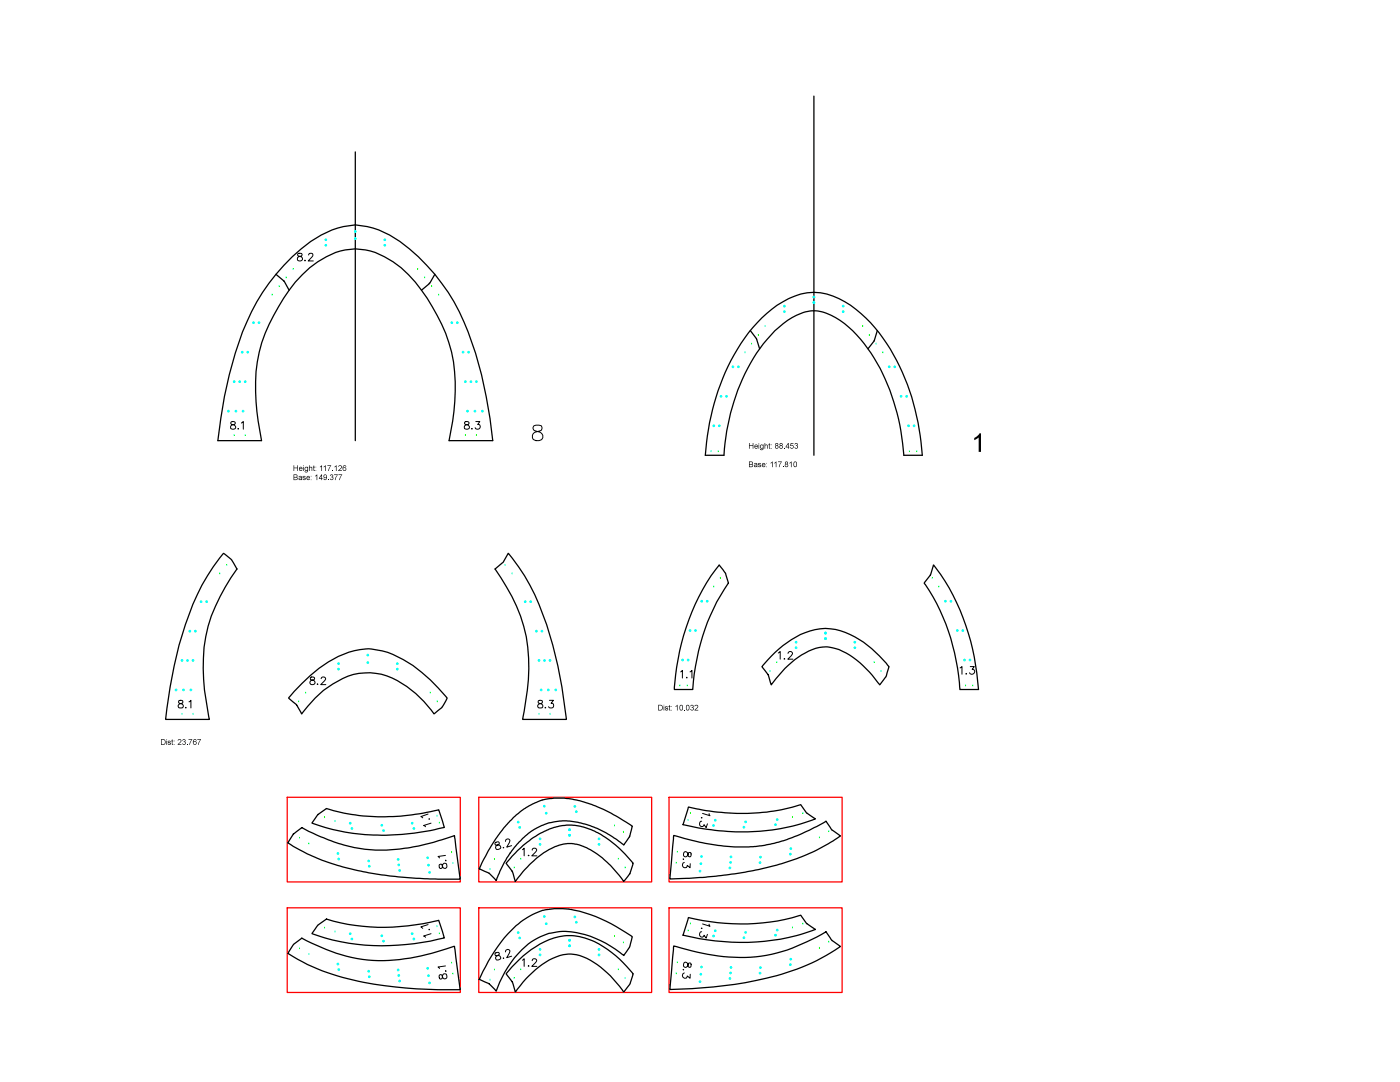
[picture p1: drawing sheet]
<svg xmlns="http://www.w3.org/2000/svg" width="279mm" height="216mm" viewBox="0 0 279 216" stroke-linecap="round" stroke-linejoin="round" font-family="sans-serif">
<path d="M106.6 85a.59 .59 0 0 0-.2 .6 .59 .59 0 0 0 .4 .4 1.48 1.48 0 0 1 1.5 .9 .84 .84 0 0 1-.7 1l-1-.1a.92 .92 0 0 1-.3-1.1 .92 .92 0 0 1 .8-.6l.6-.1a.63 .63 0 0 0 .3-1l-.4-.2z" fill="none" stroke="#000" stroke-width=".2"/>
<g fill="#000">
<path d="M58.6 92.8h.1v.5h.6v-.5h.2v1.2h-.2v-.6h-.6v.6h-.1zM60.4 95h.4l.2 .2-.4-.1v.2a.33 .33 0 0 1 .4 .2 .33 .33 0 0 1-.3 .4 .33 .33 0 0 1-.3-.4l.3 .2 .2-.1-.5-.3zM61.7 92.8h.1v.5a.27 .27 0 0 1 .4-.2 .27 .27 0 0 1 .1 .4v.5h-.1v-.5a.19 .19 0 0 0-.2-.2 .19 .19 0 0 0-.2 .2v.5h-.1zM62.6 92.9h.1v.2h.2v.2h-.2v.5l.2 .2-.3-.1v-.6h-.2zM62.9 94.9l.4-.2v1.1h-.1v-.9l-.3 .2zM63.9 93.1l.4-.3v1.2h-.2v-.9l-.2 .2zM64.6 93.1l.4-.3v1.2h-.1v-.9l-.3 .2zM65.3 92.8h.8l-.5 1.2h-.1l.1-.4 .4-.6h-.7zM65.5 95.7l.1 .1zM66 94.7a.3 .3 0 0 1 .4 0 .3 .3 0 0 1 0 .5 .34 .34 0 0 1 0 .6 .34 .34 0 0 1-.6-.3h.2a.23 .23 0 0 0 .2 .2 .23 .23 0 0 0 .2-.3 .23 .23 0 0 0-.3-.1v-.2a.2 .2 0 0 0 .3-.2 .2 .2 0 0 0-.2-.2 .2 .2 0 0 0-.2 .3h-.2zM66.3 93.9l.1 .1zM66.7 94.7h.7l-.4 1.1h-.2l.1-.3 .4-.7h-.6z"/>
<path d="M66.8 93.1l.4-.3v1.2h-.2v-.9l-.2 .2zM67.5 94.7h.8l-.5 1.1h-.1l.1-.3 .4-.7h-.7zM67.6 92.9a.4 .4 0 0 1 .6 .2 .4 .4 0 0 1-.3 .5l-.2 .3h.5v.1h-.7l.1-.2a.5 .5 0 0 0 .4-.8l-.5 .1z"/>
<path d="M58.6 94.7h.4a.3 .3 0 0 1 .3 .1 .3 .3 0 0 1-.1 .4l.2 .3-.1 .2-.7 .1zM58.7 94.8v.4l.5-.1a.21 .21 0 0 0 0-.3 .21 .21 0 0 0-.2 0zM58.7 95.3v.4l.6-.1-.1-.3z"/>
<path d="M59.6 95.1l.6-.1 .1 .8-.2-.1a.3 .3 0 0 1-.4 .1 .3 .3 0 0 1-.1-.4 .3 .3 0 0 1 .4-.1l.1-.2-.5 .1zM59.7 95.5l.2 .2a.16 .16 0 0 0 .2-.1 .16 .16 0 0 0-.1-.2z"/>
<path d="M59.8 93.3a.36 .36 0 0 1 .4-.1 .36 .36 0 0 1 .2 .4h-.6a.32 .32 0 0 0 .2 .3 .32 .32 0 0 0 .4-.2 .4 .4 0 0 1-.6 .2 .4 .4 0 0 1 0-.6zM59.9 93.3l-.1 .2h.4l-.1-.2z"/>
<path d="M60.5 92.8l.1 .2zM60.5 93.1h.1v.9h-.1z"/>
<path d="M60.9 93.3l.2-.2 .3 .2 .1-.2v.7a.37 .37 0 0 1-.3 .5 .37 .37 0 0 1-.4-.3l.2 .1a.24 .24 0 0 0 .2 0 .24 .24 0 0 0 .2-.2 .4 .4 0 0 1-.6-.1 .4 .4 0 0 1 .1-.5zM60.9 93.6a.27 .27 0 0 0 .5 0 .27 .27 0 0 0-.5 0z"/>
<path d="M61.3 95.1a.36 .36 0 0 1 .4-.1 .36 .36 0 0 1 .2 .4h-.6a.32 .32 0 0 0 .2 .3 .32 .32 0 0 0 .4-.2 .4 .4 0 0 1-.7 .2 .4 .4 0 0 1 .1-.6zM61.4 95.1l-.1 .2h.4l-.1-.2z"/>
<path d="M62 95l.2 .1zM62 95.7l.2 .1z"/>
<path d="M63 93.1l.1 .2zM63 93.9l.1 .1z"/>
<path d="M64.1 94.7h.2v.7h.1l-.1 .4h-.2v-.3h-.5zM64.1 94.9l-.3 .5h.3z"/>
<path d="M64.7 94.8a.44 .44 0 0 1 .5 0 .44 .44 0 0 1 .1 .6 .35 .35 0 0 1-.3 .4 .35 .35 0 0 1-.4-.3l.4 .1 .1-.3a.35 .35 0 0 1-.5 0 .35 .35 0 0 1 .1-.5zM64.6 95a.25 .25 0 0 0 .5 0 .25 .25 0 0 0-.5 0z"/>
<path d="M68.5 93l.4-.1 .2 .2h-.1a.27 .27 0 0 0-.4-.1 .27 .27 0 0 0-.1 .4 .36 .36 0 0 1 .6 .1 .36 .36 0 0 1-.3 .5 .36 .36 0 0 1-.4-.4zM68.5 93.6a.26 .26 0 0 0 .5 0 .26 .26 0 0 0-.5 0z"/>
</g>
<path d="M70.9 30.3v57.6M70.9 44.9a17.9 17.9 0 0 0-10.8 4.8 41.2 41.2 0 0 0-13.2 20.8 91.8 91.8 0 0 0-3.4 17.4h8.7a42 42 0 0 1-.5-17.6 37.4 37.4 0 0 1 8.6-15.5 16.1 16.1 0 0 1 10.6-5.1" fill="none" stroke="#000" stroke-width=".25"/>
<path d="M54.3 58.9h.1M55.7 57.2h.1M57.1 55.5h.1M58.5 53.8h.1" fill="none" stroke="#0f0" stroke-width=".2"/>
<circle cx="45.6" cy="82" r=".17" fill="none" stroke="#0ff" stroke-width=".2"/>
<circle cx="47.1" cy="82" r=".17" fill="none" stroke="#0ff" stroke-width=".2"/>
<circle cx="48.5" cy="82" r=".17" fill="none" stroke="#0ff" stroke-width=".2"/>
<circle cx="46.7" cy="76.2" r=".17" fill="none" stroke="#0ff" stroke-width=".2"/>
<circle cx="47.8" cy="76.2" r=".17" fill="none" stroke="#0ff" stroke-width=".2"/>
<circle cx="48.9" cy="76.2" r=".17" fill="none" stroke="#0ff" stroke-width=".2"/>
<circle cx="48.3" cy="70.3" r=".17" fill="none" stroke="#0ff" stroke-width=".2"/>
<circle cx="49.4" cy="70.3" r=".17" fill="none" stroke="#0ff" stroke-width=".2"/>
<circle cx="50.6" cy="64.4" r=".17" fill="none" stroke="#0ff" stroke-width=".2"/>
<circle cx="51.7" cy="64.4" r=".17" fill="none" stroke="#0ff" stroke-width=".2"/>
<circle cx="70.9" cy="46.2" r=".17" fill="none" stroke="#0ff" stroke-width=".2"/>
<circle cx="70.9" cy="47.6" r=".17" fill="none" stroke="#0ff" stroke-width=".2"/>
<circle cx="65" cy="47.8" r=".17" fill="none" stroke="#0ff" stroke-width=".2"/>
<circle cx="65" cy="48.9" r=".17" fill="none" stroke="#0ff" stroke-width=".2"/>
<path d="M83.4 53.8h.1M84.8 55.5h.1M86.1 57.2h.1M87.5 58.9h.1M46.7 86.9h.1M48.9 86.9h.1" fill="none" stroke="#0f0" stroke-width=".2"/>
<path d="M59.5 50.6v.5l.4 .1a.47 .47 0 0 1 .4 .7l-.6 .2-.3-.3a.74 .74 0 0 1 .8-.7l.1-.3a.64 .64 0 0 0-.8-.2zM60.9 51.9l-.1 .1h.1M61.6 50.9l.3-.4 .4 .1 .1 .2v.3l-.9 1h1M46.1 84.2a.3 .3 0 0 0 .2 .5l.5 .1a.44 .44 0 0 1 .1 .7l-.5 .1-.4-.3a.74 .74 0 0 1 .9-.7v-.3a.58 .58 0 0 0-.8-.1zM47.5 85.5l.1 .1M48.2 84.4l.4-.3v1.5" fill="none" stroke="#000" stroke-width=".2"/>
<path d="M55.1 54.7l1.6 1.4M56.7 56.1l1 1.8M70.9 44.9a17.7 17.7 0 0 1 10.8 4.8 40.2 40.2 0 0 1 11.7 16.6 82.6 82.6 0 0 1 4.9 21.6h-8.7a41.2 41.2 0 0 0 .5-17.6 36.5 36.5 0 0 0-10-16.9 14.3 14.3 0 0 0-9.2-3.7" fill="none" stroke="#000" stroke-width=".25"/>
<circle cx="96.3" cy="82" r=".17" fill="none" stroke="#0ff" stroke-width=".2"/>
<circle cx="94.8" cy="82" r=".17" fill="none" stroke="#0ff" stroke-width=".2"/>
<circle cx="93.3" cy="82" r=".17" fill="none" stroke="#0ff" stroke-width=".2"/>
<circle cx="95.1" cy="76.2" r=".17" fill="none" stroke="#0ff" stroke-width=".2"/>
<circle cx="94" cy="76.2" r=".17" fill="none" stroke="#0ff" stroke-width=".2"/>
<circle cx="92.9" cy="76.2" r=".17" fill="none" stroke="#0ff" stroke-width=".2"/>
<circle cx="93.5" cy="70.3" r=".17" fill="none" stroke="#0ff" stroke-width=".2"/>
<circle cx="92.4" cy="70.3" r=".17" fill="none" stroke="#0ff" stroke-width=".2"/>
<circle cx="91.3" cy="64.4" r=".17" fill="none" stroke="#0ff" stroke-width=".2"/>
<circle cx="90.2" cy="64.4" r=".17" fill="none" stroke="#0ff" stroke-width=".2"/>
<circle cx="76.8" cy="47.8" r=".17" fill="none" stroke="#0ff" stroke-width=".2"/>
<circle cx="76.8" cy="48.9" r=".17" fill="none" stroke="#0ff" stroke-width=".2"/>
<path d="M92.9 86.9h.1M95.1 86.9h.1M43.9 114.5h.1M45.3 112.8h.1" fill="none" stroke="#0f0" stroke-width=".2"/>
<path d="M92.8 84.2a.3 .3 0 0 0 .1 .5l.5 .1a.44 .44 0 0 1 .2 .7l-.6 .1-.3-.3a.74 .74 0 0 1 .8-.7l.1-.3a.58 .58 0 0 0-.8-.1zM94.2 85.5v.1M95 84.1h.8l-.5 .6a.51 .51 0 0 1 .5 .8 .51 .51 0 0 1-.9 0l-.1-.2" fill="none" stroke="#000" stroke-width=".2"/>
<path d="M85.7 56.5l-1.6 1.4M86.8 54.7l-1 1.8M44.5 110.5l.1-.1 1.7 1.4 1 1.7a34 34 0 0 0-6.6 15.7 46.7 46.7 0 0 0 1.1 14.4h-8.7a89.5 89.5 0 0 1 5.4-23 40.9 40.9 0 0 1 6-10.1z" fill="none" stroke="#000" stroke-width=".25"/>
<circle cx="35.1" cy="137.7" r=".17" fill="none" stroke="#0ff" stroke-width=".2"/>
<circle cx="36.6" cy="137.7" r=".17" fill="none" stroke="#0ff" stroke-width=".2"/>
<circle cx="38.1" cy="137.7" r=".17" fill="none" stroke="#0ff" stroke-width=".2"/>
<circle cx="36.3" cy="131.8" r=".17" fill="none" stroke="#0ff" stroke-width=".2"/>
<circle cx="37.4" cy="131.8" r=".17" fill="none" stroke="#0ff" stroke-width=".2"/>
<circle cx="38.5" cy="131.8" r=".17" fill="none" stroke="#0ff" stroke-width=".2"/>
<circle cx="37.9" cy="125.9" r=".17" fill="none" stroke="#0ff" stroke-width=".2"/>
<circle cx="39" cy="125.9" r=".17" fill="none" stroke="#0ff" stroke-width=".2"/>
<circle cx="40.1" cy="120.1" r=".17" fill="none" stroke="#0ff" stroke-width=".2"/>
<circle cx="41.2" cy="120.1" r=".17" fill="none" stroke="#0ff" stroke-width=".2"/>
<path d="M61 138.3h.1M36.3 142.5h.1M38.5 142.5h.1M59.6 140h.1" fill="none" stroke="#0f0" stroke-width=".2"/>
<path d="M35.7 139.8v.5l.5 .1a.45 .45 0 0 1 .4 .6 .45 .45 0 0 1-.7 .3l-.2-.1-.1-.2a.8 .8 0 0 1 .8-.7l.1-.3a.54 .54 0 0 0-.8-.2zM37.1 141.1l-.1 .1h.2M37.7 140l.4-.3v1.6" fill="none" stroke="#000" stroke-width=".2"/>
<circle cx="73.4" cy="130.7" r=".17" fill="none" stroke="#0ff" stroke-width=".2"/>
<circle cx="73.4" cy="132.2" r=".17" fill="none" stroke="#0ff" stroke-width=".2"/>
<circle cx="67.6" cy="132.4" r=".17" fill="none" stroke="#0ff" stroke-width=".2"/>
<circle cx="67.6" cy="133.5" r=".17" fill="none" stroke="#0ff" stroke-width=".2"/>
<path d="M62 135.2v.4l.1 .1a.53 .53 0 0 1 .6 .1 .53 .53 0 0 1 .1 .6l-.1 .1a.56 .56 0 0 1-.9-.2 .74 .74 0 0 1 .9-.7l.1-.3a.58 .58 0 0 0-.8-.1zM63.4 136.4v.2l.1-.1M64.1 135.4l.1-.2 .5-.1 .2 .1 .1 .3-1 1.1h1" fill="none" stroke="#000" stroke-width=".2"/>
<path d="M60.3 136.4a21.8 21.8 0 0 1 11.5-6.8 11.2 11.2 0 0 1 6.6 1 31.2 31.2 0 0 1 10.8 8.7l-.3 .6a5.5 5.5 0 0 1-2.3 2.6 21 21 0 0 0-10.5-8 12 12 0 0 0-9.7 2 23.2 23.2 0 0 0-6.2 6v-.1a5.8 5.8 0 0 0-2.6-3.1z" fill="none" stroke="#000" stroke-width=".25"/>
<path d="M85.9 138.3h.1M87.2 140h.1" fill="none" stroke="#0f0" stroke-width=".2"/>
<circle cx="79.3" cy="132.4" r=".17" fill="none" stroke="#0ff" stroke-width=".2"/>
<circle cx="79.3" cy="133.5" r=".17" fill="none" stroke="#0ff" stroke-width=".2"/>
<path d="M101.4 110.4a40.3 40.3 0 0 1 7.7 14.2 93.3 93.3 0 0 1 3.9 19h-8.7a46.7 46.7 0 0 0 .7-16.6 35 35 0 0 0-6.2-13.5l1.7-1.4z" fill="none" stroke="#000" stroke-width=".25"/>
<path d="M100.8 112.8h.1M102.2 114.5h.1" fill="none" stroke="#0f0" stroke-width=".2"/>
<circle cx="110.9" cy="137.7" r=".17" fill="none" stroke="#0ff" stroke-width=".2"/>
<circle cx="109.4" cy="137.7" r=".17" fill="none" stroke="#0ff" stroke-width=".2"/>
<circle cx="108" cy="137.7" r=".17" fill="none" stroke="#0ff" stroke-width=".2"/>
<circle cx="109.8" cy="131.8" r=".17" fill="none" stroke="#0ff" stroke-width=".2"/>
<circle cx="108.7" cy="131.8" r=".17" fill="none" stroke="#0ff" stroke-width=".2"/>
<circle cx="107.6" cy="131.8" r=".17" fill="none" stroke="#0ff" stroke-width=".2"/>
<circle cx="108.2" cy="125.9" r=".17" fill="none" stroke="#0ff" stroke-width=".2"/>
<circle cx="107.1" cy="125.9" r=".17" fill="none" stroke="#0ff" stroke-width=".2"/>
<circle cx="105.9" cy="120.1" r=".17" fill="none" stroke="#0ff" stroke-width=".2"/>
<circle cx="104.8" cy="120.1" r=".17" fill="none" stroke="#0ff" stroke-width=".2"/>
<path d="M107.6 142.5h.1M109.8 142.5h.1" fill="none" stroke="#0f0" stroke-width=".2"/>
<path d="M107.4 139.8v.5l.5 .1a.45 .45 0 0 1 .4 .6 .45 .45 0 0 1-.6 .3l-.3-.1-.1-.2a.8 .8 0 0 1 .9-.7v-.3a.54 .54 0 0 0-.8-.2zM109.6 139.7h.8l-.4 .6a.52 .52 0 0 1 .4 .9 .52 .52 0 0 1-.9-.2M108.8 141.1v.1h.1" fill="none" stroke="#000" stroke-width=".2"/>
<g fill="#000">
<path d="M149.5 88.4h.1v.5h.6v-.5h.1v1.1h-.1v-.5h-.6v.5h-.1zM151.3 92.5l.3-.1 .3 .2-.4-.1v.2a.33 .33 0 0 1 .4 .2 .33 .33 0 0 1-.3 .4 .33 .33 0 0 1-.3-.4l.3 .2 .2-.1-.5-.2zM152.6 88.4h.1v.4a.27 .27 0 0 1 .3-.1 .27 .27 0 0 1 .2 .3v.5h-.1v-.5a.19 .19 0 0 0-.2-.2 .19 .19 0 0 0-.2 .3v.4h-.1zM153.5 88.5l.1-.1v.3h.1v.1h-.1v.5l.1 .2-.2-.1v-.6h-.2zM153.8 92.4l.4-.3v1.1h-.1v-.9l-.3 .2zM154.5 92.4l.4-.3v1.1h-.1v-.9l-.3 .2zM155.3 92.1h.7l-.4 1.1h-.2l.1-.3 .4-.7h-.6zM156.2 93.1l.2 .1zM156.4 89.4l.2 .1zM157.8 88.4h.6v.1h-.5l-.1 .3a.36 .36 0 0 1 .6 .2 .36 .36 0 0 1-.2 .5 .36 .36 0 0 1-.5-.3 .31 .31 0 0 0 .3 .2 .31 .31 0 0 0 .3-.3 .35 .35 0 0 0-.6-.1zM157.6 92.4l.4-.3v1.1h-.1v-.9l-.3 .2zM158.7 88.5a.3 .3 0 0 1 .4 0 .3 .3 0 0 1 0 .4 .34 .34 0 0 1 0 .6 .34 .34 0 0 1-.5-.3h.1a.23 .23 0 0 0 .3 .2 .23 .23 0 0 0 .1-.3 .23 .23 0 0 0-.3-.1v-.1a.2 .2 0 0 0 .3-.2 .2 .2 0 0 0-.2-.2 .2 .2 0 0 0-.2 .2h-.1z"/>
<path d="M33.5 147.9l.4-.1 .2 .2-.4-.1v.2a.33 .33 0 0 1 .4 .2 .33 .33 0 0 1-.3 .4 .33 .33 0 0 1-.3-.4l.3 .2 .2-.1-.5-.2zM34.3 147.6l.1-.1v.3h.2v.1h-.2v.5l.2 .2-.3-.1v-.6h-.1zM35.6 147.6a.4 .4 0 0 1 .6 .1 .4 .4 0 0 1-.3 .6l-.3 .2h.6v.1h-.7l.1-.2a.5 .5 0 0 0 .3-.8l-.4 .2zM36.5 147.6a.3 .3 0 0 1 .4 0 .3 .3 0 0 1 0 .4 .34 .34 0 0 1 0 .6 .34 .34 0 0 1-.5-.3h.1a.23 .23 0 0 0 .3 .2 .23 .23 0 0 0 .1-.3 .23 .23 0 0 0-.3-.1l.1-.1a.2 .2 0 0 0 .2-.2 .2 .2 0 0 0-.2-.2 .2 .2 0 0 0-.2 .2h-.1zM37.3 148.5l.1 .1zM37.6 147.5h.8l-.5 1.1h-.1v-.3l.4-.7h-.6zM39.4 147.5h.7l-.4 1.1h-.2l.1-.3 .4-.7h-.6z"/>
<path d="M149.5 92.1h.4a.3 .3 0 0 1 .3 .2 .3 .3 0 0 1-.1 .3l.2 .3-.1 .2-.7 .1zM149.6 92.2v.4l.5-.1a.21 .21 0 0 0 0-.2 .21 .21 0 0 0-.3-.1zM149.6 92.7v.4l.6-.1-.1-.2z"/>
<path d="M150.5 92.5h.6l.1 .7-.2-.1a.3 .3 0 0 1-.4 .1 .3 .3 0 0 1-.1-.4 .3 .3 0 0 1 .4-.1l.1-.2-.5 .1zM150.6 92.9l.2 .2a.16 .16 0 0 0 .2-.1 .16 .16 0 0 0-.1-.2z"/>
<path d="M150.7 88.8a.36 .36 0 0 1 .4-.1 .36 .36 0 0 1 .2 .5h-.6a.32 .32 0 0 0 .2 .2 .32 .32 0 0 0 .4-.1 .4 .4 0 0 1-.7 .1 .4 .4 0 0 1 .1-.6zM150.8 88.9l-.1 .1h.4l-.1-.2z"/>
<path d="M151.4 88.4l.1 .1zM151.4 88.7h.1v.8h-.1z"/>
<path d="M151.8 88.8l.2-.1 .3 .1 .1-.1v.7a.37 .37 0 0 1-.3 .4 .37 .37 0 0 1-.4-.2l.2 .1a.24 .24 0 0 0 .2 0 .24 .24 0 0 0 .2-.2 .4 .4 0 0 1-.6-.1 .4 .4 0 0 1 .1-.6zM151.8 89.1a.27 .27 0 0 0 .5 0 .27 .27 0 0 0-.5 0z"/>
<path d="M152.1 92.5a.36 .36 0 0 1 .5-.1 .36 .36 0 0 1 .2 .4h-.6a.32 .32 0 0 0 .2 .3 .32 .32 0 0 0 .3-.1 .4 .4 0 0 1-.6 .1 .4 .4 0 0 1 0-.6zM152.2 92.6v.1h.4l-.1-.2z"/>
<path d="M152.9 92.4l.1 .1zM152.9 93.1l.1 .1z"/>
<path d="M153.9 88.7l.1 .1zM153.9 89.4l.1 .1z"/>
<path d="M154.8 88.5a.3 .3 0 0 1 .4 0 .3 .3 0 0 1 0 .4 .33 .33 0 0 1 .1 .5 .33 .33 0 0 1-.5 0 .33 .33 0 0 1 .1-.5l-.2-.1zM154.8 88.7a.2 .2 0 0 0 .4 0 .2 .2 0 0 0-.4 0zM154.8 89.2a.22 .22 0 0 0 .4 0 .22 .22 0 0 0-.4 0z"/>
<path d="M155.7 88.5a.3 .3 0 0 1 .4 0 .3 .3 0 0 1-.1 .4 .33 .33 0 0 1 .1 .5 .33 .33 0 0 1-.5 0 .33 .33 0 0 1 .1-.5l-.1-.1zM155.7 88.7a.2 .2 0 0 0 .4 0 .2 .2 0 0 0-.4 0zM155.7 89.2a.22 .22 0 0 0 .4 0 .22 .22 0 0 0-.4 0z"/>
<path d="M156.7 92.2a.3 .3 0 0 1 .5 0 .3 .3 0 0 1-.1 .4 .33 .33 0 0 1 .1 .5 .33 .33 0 0 1-.5 0 .33 .33 0 0 1 .1-.5l-.1-.2zM156.8 92.4a.18 .18 0 0 0 .3 0 .18 .18 0 0 0-.3 0zM156.7 92.9a.25 .25 0 0 0 .5 0 .25 .25 0 0 0-.5 0z"/>
<path d="M157.3 88.4h.1v.8h.1l-.1 .3h-.1v-.2h-.5zM157.3 88.6l-.4 .6h.4z"/>
<path d="M158.5 92.1a.45 .45 0 0 1 .6 .2 .45 .45 0 0 1-.1 .5 .37 .37 0 0 1-.4 .4 .37 .37 0 0 1-.2-.5zM158.5 92.3v.6l.1 .2a.44 .44 0 0 0 .3-.5 .44 .44 0 0 0-.3-.4z"/>
<path d="M32.1 147.5h.4a.57 .57 0 0 1 .5 .6 .57 .57 0 0 1-.5 .5h-.4zM32.3 147.6v.9a.48 .48 0 0 0 .6-.4 .48 .48 0 0 0-.6-.5z"/>
<path d="M33.2 147.5l.1 .1zM33.2 147.8h.1v.8h-.1z"/>
<path d="M34.7 147.8l.1 .1zM34.7 148.5l.1 .1z"/>
<path d="M38.6 147.6l.4-.1 .2 .3h-.1a.28 .28 0 0 0-.3-.1 .28 .28 0 0 0-.2 .3 .37 .37 0 0 1 .6 .1 .37 .37 0 0 1-.3 .5 .37 .37 0 0 1-.4-.3zM38.6 148.2a.26 .26 0 0 0 .5 0 .26 .26 0 0 0-.5 0z"/>
</g>
<path d="M162.4 19.2v71.6M162.4 58.3a14.7 14.7 0 0 0-9.4 4.3 36.9 36.9 0 0 0-10.1 16.6 48.8 48.8 0 0 0-2.1 11.6h3.7a41.5 41.5 0 0 1 7.9-22.2 17.6 17.6 0 0 1 8.3-6.4l1.7-.2M149.7 66l1.3 1.6M151 67.7l.6 1.9M180.4 90.8h3.7" fill="none" stroke="#000" stroke-width=".25"/>
<circle cx="162.4" cy="60.4" r=".17" fill="none" stroke="#0ff" stroke-width=".2"/>
<circle cx="162.4" cy="59.3" r=".17" fill="none" stroke="#0ff" stroke-width=".2"/>
<path d="M148.7 70.4h.1M150 68.7h.1M151.3 66.9h.1M152.7 65.2h.1" fill="none" stroke="#0f0" stroke-width=".2"/>
<circle cx="156.5" cy="62.2" r=".17" fill="none" stroke="#0ff" stroke-width=".2"/>
<circle cx="156.5" cy="61.1" r=".17" fill="none" stroke="#0ff" stroke-width=".2"/>
<circle cx="142.5" cy="85" r=".17" fill="none" stroke="#0ff" stroke-width=".2"/>
<circle cx="143.6" cy="85" r=".17" fill="none" stroke="#0ff" stroke-width=".2"/>
<circle cx="143.9" cy="79.1" r=".17" fill="none" stroke="#0ff" stroke-width=".2"/>
<circle cx="145" cy="79.1" r=".17" fill="none" stroke="#0ff" stroke-width=".2"/>
<circle cx="146.3" cy="73.2" r=".17" fill="none" stroke="#0ff" stroke-width=".2"/>
<circle cx="147.4" cy="73.2" r=".17" fill="none" stroke="#0ff" stroke-width=".2"/>
<path d="M162.4 58.3a14.5 14.5 0 0 1 9.4 4.3 36.5 36.5 0 0 1 10.1 16.6 52.1 52.1 0 0 1 2.2 11.6M162.4 62a9.9 9.9 0 0 1 6.1 2.6 32.8 32.8 0 0 1 10.2 16.7 44.7 44.7 0 0 1 1.7 9.5M174.5 68l-1.3 1.6M175.1 66l-.6 1.9" fill="none" stroke="#000" stroke-width=".25"/>
<circle cx="162.4" cy="60.4" r=".17" fill="none" stroke="#0ff" stroke-width=".2"/>
<circle cx="162.4" cy="59.3" r=".17" fill="none" stroke="#0ff" stroke-width=".2"/>
<path d="M172.2 65.2h.1M173.5 66.9h.1M174.8 68.7h.1M176.2 70.4h.1" fill="none" stroke="#0f0" stroke-width=".2"/>
<circle cx="168.3" cy="62.2" r=".17" fill="none" stroke="#0ff" stroke-width=".2"/>
<circle cx="168.3" cy="61.1" r=".17" fill="none" stroke="#0ff" stroke-width=".2"/>
<circle cx="182.4" cy="85" r=".17" fill="none" stroke="#0ff" stroke-width=".2"/>
<circle cx="181.3" cy="85" r=".17" fill="none" stroke="#0ff" stroke-width=".2"/>
<circle cx="180.9" cy="79.1" r=".17" fill="none" stroke="#0ff" stroke-width=".2"/>
<circle cx="179.8" cy="79.1" r=".17" fill="none" stroke="#0ff" stroke-width=".2"/>
<circle cx="178.6" cy="73.2" r=".17" fill="none" stroke="#0ff" stroke-width=".2"/>
<circle cx="177.5" cy="73.2" r=".17" fill="none" stroke="#0ff" stroke-width=".2"/>
<path d="M151 67.6v.1M174.5 67.9v.1" fill="none" stroke="#000" stroke-width=".25"/>
<path d="M141.9 90.1h.1M143.3 90.1h.1M181.5 90.1h.1M183 90.1h.1M142.5 117.1h.1M143.8 115.4h.1" fill="none" stroke="#0f0" stroke-width=".2"/>
<circle cx="136.2" cy="131.7" r=".17" fill="none" stroke="#0ff" stroke-width=".2"/>
<circle cx="137.3" cy="131.7" r=".17" fill="none" stroke="#0ff" stroke-width=".2"/>
<circle cx="137.7" cy="125.8" r=".17" fill="none" stroke="#0ff" stroke-width=".2"/>
<circle cx="138.8" cy="125.8" r=".17" fill="none" stroke="#0ff" stroke-width=".2"/>
<circle cx="140" cy="120" r=".17" fill="none" stroke="#0ff" stroke-width=".2"/>
<circle cx="141.1" cy="120" r=".17" fill="none" stroke="#0ff" stroke-width=".2"/>
<path d="M143.5 112.7l1.3 1.7 .6 1.9a44.3 44.3 0 0 0-7.2 21.3h-3.6a44.9 44.9 0 0 1 8.9-24.9z" fill="none" stroke="#000" stroke-width=".25"/>
<path d="M135.7 136.9h.1M137.2 136.9h.1" fill="none" stroke="#0f0" stroke-width=".2"/>
<circle cx="164.7" cy="127.4" r=".17" fill="none" stroke="#0ff" stroke-width=".2"/>
<circle cx="164.7" cy="126.3" r=".17" fill="none" stroke="#0ff" stroke-width=".2"/>
<path d="M153.7 134h.1M155 132.2h.1" fill="none" stroke="#0f0" stroke-width=".2"/>
<circle cx="158.9" cy="129.2" r=".17" fill="none" stroke="#0ff" stroke-width=".2"/>
<circle cx="158.9" cy="128.1" r=".17" fill="none" stroke="#0ff" stroke-width=".2"/>
<circle cx="164.8" cy="127.4" r=".17" fill="none" stroke="#0ff" stroke-width=".2"/>
<circle cx="164.8" cy="126.3" r=".17" fill="none" stroke="#0ff" stroke-width=".2"/>
<path d="M174.5 132.2h.1M175.8 134h.1" fill="none" stroke="#0f0" stroke-width=".2"/>
<circle cx="170.6" cy="129.2" r=".17" fill="none" stroke="#0ff" stroke-width=".2"/>
<circle cx="170.6" cy="128.1" r=".17" fill="none" stroke="#0ff" stroke-width=".2"/>
<path d="M154 130.9a16.6 16.6 0 0 1 10.7-5.5 16 16 0 0 1 10.8 5.5l1.9 2.1-.6 2.1-1.2 1.6a20.5 20.5 0 0 0-8.1-7.1 7.7 7.7 0 0 0-7.5 1.1 24.6 24.6 0 0 0-6.1 6l-.6-2.1-1.2-1.6z" fill="none" stroke="#000" stroke-width=".25"/>
<path d="M186.1 115.4h.1M187.4 117.1h.1" fill="none" stroke="#0f0" stroke-width=".2"/>
<circle cx="193.6" cy="131.7" r=".17" fill="none" stroke="#0ff" stroke-width=".2"/>
<circle cx="192.5" cy="131.7" r=".17" fill="none" stroke="#0ff" stroke-width=".2"/>
<circle cx="192.2" cy="125.8" r=".17" fill="none" stroke="#0ff" stroke-width=".2"/>
<circle cx="191.1" cy="125.8" r=".17" fill="none" stroke="#0ff" stroke-width=".2"/>
<circle cx="189.8" cy="120" r=".17" fill="none" stroke="#0ff" stroke-width=".2"/>
<circle cx="188.7" cy="120" r=".17" fill="none" stroke="#0ff" stroke-width=".2"/>
<path d="M186.3 112.8v-.1a43.7 43.7 0 0 1 8.8 23.3l.2 1.6h-3.7a43.8 43.8 0 0 0-7.1-21.3l1.2-1.5z" fill="none" stroke="#000" stroke-width=".25"/>
<path d="M192.7 136.9h.1M194.1 136.9h.1M97.8 173.5h.1M98.7 171.5h.1" fill="none" stroke="#0f0" stroke-width=".2"/>
<g fill="#000">
<path d="M194.4 87.4l.7-.4 .4-.5h.3v3.7h-.5v-2.9l-.9 .5zM132.7 141l.4-.1 .2 .3-.4-.1v.1a.33 .33 0 0 1 .4 .3 .33 .33 0 0 1-.3 .4 .33 .33 0 0 1-.3-.4l.3 .1 .2-.1-.4-.2zM133.5 140.7l.1-.1v.3h.2v.2h-.2v.5l.2 .2-.3-.1v-.6h-.1zM134.8 140.9l.4-.3v1.2h-.1v-.9l-.3 .2zM136.5 141.6l.1 .2zM137.9 140.7a.3 .3 0 0 1 .4 0 .3 .3 0 0 1 0 .4 .34 .34 0 0 1 0 .6 .34 .34 0 0 1-.5-.2h.1a.23 .23 0 0 0 .3 .2 .23 .23 0 0 0 .1-.3 .23 .23 0 0 0-.3-.2l.1-.1a.2 .2 0 0 0 .2-.2 .2 .2 0 0 0-.2-.2 .2 .2 0 0 0-.2 .2h-.1zM138.7 140.7a.4 .4 0 0 1 .6 .2 .4 .4 0 0 1-.3 .5l-.2 .2h.5v.2h-.7l.1-.3a.5 .5 0 0 0 .4-.7l-.5 .1z"/>
<path d="M131.4 140.6h.3a.57 .57 0 0 1 .6 .6 .57 .57 0 0 1-.5 .6h-.4zM131.5 140.8v.8a.48 .48 0 0 0 .7-.4 .48 .48 0 0 0-.7-.4z"/>
<path d="M132.4 140.6l.2 .2zM132.4 140.9h.2v.9h-.2z"/>
<path d="M133.9 140.9l.2 .2zM133.9 141.6l.2 .2z"/>
<path d="M135.8 140.7a.45 .45 0 0 1 .5 .1 .45 .45 0 0 1 0 .6 .38 .38 0 0 1-.5 .4 .38 .38 0 0 1-.2-.6zM135.8 140.8l-.1 .6 .2 .2a.44 .44 0 0 0 .3-.4 .44 .44 0 0 0-.3-.4z"/>
<path d="M137 140.7a.45 .45 0 0 1 .6 .1 .45 .45 0 0 1 0 .6 .38 .38 0 0 1-.5 .4 .38 .38 0 0 1-.2-.6zM137.1 140.8l-.1 .6 .2 .2a.44 .44 0 0 0 .3-.4 .44 .44 0 0 0-.3-.4z"/>
</g>
<path d="M135.8 134.1l.4-.3v1.5M137.1 135.1l-.1 .1h.1M137.7 134.1l.4-.3v1.5M155.3 130.3l.4-.3v1.5M156.5 131.4v.1h.1M157.3 130.4l.3-.4h.3l.3 .3-.3 .5-.7 .7h1M191.6 133.3l.4-.3v1.5M192.8 134.4l-.1 .1h.2M193.6 133h.8l-.4 .6a.51 .51 0 0 1 .4 .8 .51 .51 0 0 1-.9-.2" fill="none" stroke="#000" stroke-width=".2"/>
<path d="M57.3 159.1h34.6v16.9h-34.6zM95.5 159.1h34.5v16.9h-34.5zM133.5 159.1h34.6v16.9h-34.6z" fill="none" stroke="#f00" stroke-width=".25"/>
<circle cx="108.6" cy="160.9" r=".17" fill="none" stroke="#0ff" stroke-width=".2"/>
<circle cx="109" cy="162.3" r=".17" fill="none" stroke="#0ff" stroke-width=".2"/>
<circle cx="103.4" cy="164" r=".17" fill="none" stroke="#0ff" stroke-width=".2"/>
<circle cx="103.7" cy="165.1" r=".17" fill="none" stroke="#0ff" stroke-width=".2"/>
<path d="M98.8 168.2v.3l.3 .1a.56 .56 0 0 1 .6 .1 .56 .56 0 0 1 .2 .6l-.5 .2-.4-.2a.56 .56 0 0 1 .5-.8 .31 .31 0 0 0 .2-.2 .31 .31 0 0 0-.2-.3zM100.5 169.1h.1M100.9 167.9a.45 .45 0 0 1 .3-.5 .45 .45 0 0 1 .6 .3l-.7 1.3 1-.3" fill="none" stroke="#000" stroke-width=".2"/>
<path d="M101.8 163.8l.2-.1a13.5 13.5 0 0 1 7.8-4.4h.2a20.9 20.9 0 0 1 12 3l4.2 2.5-.6 2.2-1.1 1.6-1.7-1.3-2.9-1.6a14.4 14.4 0 0 0-11.2-1.2 16.2 16.2 0 0 0-7.9 7.4l-1.1 2-.6 1.8-1.5-1.5-2-.8a33.9 33.9 0 0 1 6.2-9.6z" fill="none" stroke="#000" stroke-width=".25"/>
<path d="M122.6 164.8h.1M124.4 166.1h.1" fill="none" stroke="#0f0" stroke-width=".2"/>
<circle cx="114.7" cy="160.9" r=".17" fill="none" stroke="#0ff" stroke-width=".2"/>
<circle cx="115" cy="162" r=".17" fill="none" stroke="#0ff" stroke-width=".2"/>
<path d="M58.5 166.5l1.7-1.4a33.2 33.2 0 0 0 16.9 4.5 44.9 44.9 0 0 0 13.6-2.8l1.1 8.6h-6l-5.3-.4a56 56 0 0 1-19.6-4.9l-3.5-1.9z" fill="none" stroke="#000" stroke-width=".25"/>
<path d="M59.8 167.3h.1M61.6 168.4h.1" fill="none" stroke="#0f0" stroke-width=".2"/>
<circle cx="85.7" cy="174.1" r=".17" fill="none" stroke="#0ff" stroke-width=".2"/>
<circle cx="85.5" cy="172.6" r=".17" fill="none" stroke="#0ff" stroke-width=".2"/>
<circle cx="85.3" cy="171.2" r=".17" fill="none" stroke="#0ff" stroke-width=".2"/>
<circle cx="79.8" cy="173.7" r=".17" fill="none" stroke="#0ff" stroke-width=".2"/>
<circle cx="79.6" cy="172.6" r=".17" fill="none" stroke="#0ff" stroke-width=".2"/>
<circle cx="79.5" cy="171.5" r=".17" fill="none" stroke="#0ff" stroke-width=".2"/>
<circle cx="73.7" cy="172.8" r=".17" fill="none" stroke="#0ff" stroke-width=".2"/>
<circle cx="73.6" cy="171.8" r=".17" fill="none" stroke="#0ff" stroke-width=".2"/>
<circle cx="67.6" cy="171.4" r=".17" fill="none" stroke="#0ff" stroke-width=".2"/>
<circle cx="67.4" cy="170.3" r=".17" fill="none" stroke="#0ff" stroke-width=".2"/>
<path d="M90.1 170.1h.1M90.4 172.3h.1M163.5 167.2h.1M165.4 165.9h.1" fill="none" stroke="#0f0" stroke-width=".2"/>
<path d="M87.7 172.6a.57 .57 0 0 0 .2 .7l.3-.1 .1-.4a.46 .46 0 0 1 .2-.5 .46 .46 0 0 1 .6 0l.1 .3a.53 .53 0 0 1-.3 .7 .78 .78 0 0 1-.8-.8zM88.9 170.7l-1.5 .2 .3 .3M88.9 171.6l.1 .2-.1-.1" fill="none" stroke="#000" stroke-width=".2"/>
<path d="M134.5 166.7a40.8 40.8 0 0 0 16.9 2.1l3.6-.7a40.9 40.9 0 0 0 9.8-4.2l1.2 1.7 1.7 1.2a44.2 44.2 0 0 1-18.5 7.1l-2.6 .5-5.8 .6-7.1 .4z" fill="none" stroke="#000" stroke-width=".25"/>
<circle cx="139.7" cy="173.8" r=".17" fill="none" stroke="#0ff" stroke-width=".2"/>
<circle cx="139.9" cy="172.3" r=".17" fill="none" stroke="#0ff" stroke-width=".2"/>
<circle cx="140" cy="170.9" r=".17" fill="none" stroke="#0ff" stroke-width=".2"/>
<circle cx="145.7" cy="173.2" r=".17" fill="none" stroke="#0ff" stroke-width=".2"/>
<circle cx="145.8" cy="172.1" r=".17" fill="none" stroke="#0ff" stroke-width=".2"/>
<circle cx="145.9" cy="171" r=".17" fill="none" stroke="#0ff" stroke-width=".2"/>
<circle cx="151.7" cy="172.1" r=".17" fill="none" stroke="#0ff" stroke-width=".2"/>
<circle cx="151.8" cy="171" r=".17" fill="none" stroke="#0ff" stroke-width=".2"/>
<circle cx="157.7" cy="170.4" r=".17" fill="none" stroke="#0ff" stroke-width=".2"/>
<circle cx="157.8" cy="169.3" r=".17" fill="none" stroke="#0ff" stroke-width=".2"/>
<path d="M64.8 163.2h.1M66.8 163.9h.1M135 172.3h.1M135.2 170.1h.1" fill="none" stroke="#0f0" stroke-width=".2"/>
<path d="M136.4 171.4h-.1l.1 .1M136.5 170.1l.4-.1a.71 .71 0 0 1 .5 .9l.3 .1a.54 .54 0 0 0 .1-.9h-.3l-.2 .5a.45 .45 0 0 1-.5 .4 .45 .45 0 0 1-.4-.4zM136.6 172.1a.52 .52 0 0 0-.5 .5 .52 .52 0 0 0 .5 .5 .52 .52 0 0 0 .6-.4l.5 .4 .1-.8" fill="none" stroke="#000" stroke-width=".2"/>
<circle cx="82.6" cy="165.3" r=".17" fill="none" stroke="#0ff" stroke-width=".2"/>
<circle cx="82.3" cy="164.3" r=".17" fill="none" stroke="#0ff" stroke-width=".2"/>
<circle cx="76.5" cy="165.7" r=".17" fill="none" stroke="#0ff" stroke-width=".2"/>
<circle cx="76.2" cy="164.7" r=".17" fill="none" stroke="#0ff" stroke-width=".2"/>
<circle cx="70.2" cy="165.3" r=".17" fill="none" stroke="#0ff" stroke-width=".2"/>
<circle cx="69.9" cy="164.3" r=".17" fill="none" stroke="#0ff" stroke-width=".2"/>
<path d="M63.4 162.6l1.8-1.3a42.7 42.7 0 0 0 22.4 .3l1.1 3.5a44.5 44.5 0 0 1-26.4-.9z" fill="none" stroke="#000" stroke-width=".25"/>
<path d="M87.2 162.9h.1M87.7 164.3h.1" fill="none" stroke="#0f0" stroke-width=".2"/>
<circle cx="113.7" cy="166.7" r=".17" fill="none" stroke="#0ff" stroke-width=".2"/>
<circle cx="113.7" cy="165.6" r=".17" fill="none" stroke="#0ff" stroke-width=".2"/>
<path d="M102.6 173.2h.1M103.9 171.4h.1" fill="none" stroke="#0f0" stroke-width=".2"/>
<circle cx="107.8" cy="168.5" r=".17" fill="none" stroke="#0ff" stroke-width=".2"/>
<circle cx="107.8" cy="167.4" r=".17" fill="none" stroke="#0ff" stroke-width=".2"/>
<circle cx="113.7" cy="166.7" r=".17" fill="none" stroke="#0ff" stroke-width=".2"/>
<circle cx="113.7" cy="165.6" r=".17" fill="none" stroke="#0ff" stroke-width=".2"/>
<path d="M123.4 171.4h.1M124.8 173.2h.1" fill="none" stroke="#0f0" stroke-width=".2"/>
<circle cx="119.5" cy="168.5" r=".17" fill="none" stroke="#0ff" stroke-width=".2"/>
<circle cx="119.5" cy="167.4" r=".17" fill="none" stroke="#0ff" stroke-width=".2"/>
<path d="M103.3 169.8a17 17 0 0 1 9.1-5.1 13.4 13.4 0 0 1 10.1 3.6l2.3 2.1 1.6 1.9-.7 2-1.2 1.6a19.3 19.3 0 0 0-8.6-7.2l-1.7-.4-1.1 .1a10.9 10.9 0 0 0-6.5 3.3l-2 1.9-1.7 2.3-.7-2-1.2-1.6z" fill="none" stroke="#000" stroke-width=".25"/>
<path d="M158.2 163.1h.1M160.2 162.3h.1" fill="none" stroke="#0f0" stroke-width=".2"/>
<circle cx="142.4" cy="164.7" r=".17" fill="none" stroke="#0ff" stroke-width=".2"/>
<circle cx="142.7" cy="163.7" r=".17" fill="none" stroke="#0ff" stroke-width=".2"/>
<circle cx="148.5" cy="165.1" r=".17" fill="none" stroke="#0ff" stroke-width=".2"/>
<circle cx="148.8" cy="164" r=".17" fill="none" stroke="#0ff" stroke-width=".2"/>
<circle cx="154.8" cy="164.5" r=".17" fill="none" stroke="#0ff" stroke-width=".2"/>
<circle cx="155.1" cy="163.5" r=".17" fill="none" stroke="#0ff" stroke-width=".2"/>
<path d="M137.4 161a43.3 43.3 0 0 0 22.5-.4l1.2 1.7 1.6 1.1a44.6 44.6 0 0 1-26.4 1.1z" fill="none" stroke="#000" stroke-width=".25"/>
<path d="M137.3 163.7h.1M137.8 162.3h.1M97.8 195.6h.1M98.7 193.5h.1" fill="none" stroke="#0f0" stroke-width=".2"/>
<path d="M85.4 162.4l-1.4 .5 .4 .3M85.6 163.4h.1M86 164.3l-1.5 .4 .4 .3M104.3 169.5l.3-.3v1.6M105.5 170.6v.2l.1-.1M106.2 169.6l.3-.4h.3l.3 .3-.1 .3-.9 1h1M140 163.9a.51 .51 0 0 0-.4 .8 .51 .51 0 0 0 .9-.2l.4 .6 .3-.7M140.1 163.2l-.1-.1v.1M140.2 162.3l1.5 .5-.2-.5" fill="none" stroke="#000" stroke-width=".2"/>
<path d="M57.3 181.1h34.6v16.9h-34.6zM95.5 181.1h34.5v16.9h-34.5zM133.5 181.1h34.6v16.9h-34.6z" fill="none" stroke="#f00" stroke-width=".25"/>
<circle cx="108.6" cy="182.9" r=".17" fill="none" stroke="#0ff" stroke-width=".2"/>
<circle cx="109" cy="184.3" r=".17" fill="none" stroke="#0ff" stroke-width=".2"/>
<circle cx="103.4" cy="186.1" r=".17" fill="none" stroke="#0ff" stroke-width=".2"/>
<circle cx="103.7" cy="187.2" r=".17" fill="none" stroke="#0ff" stroke-width=".2"/>
<path d="M98.8 190.2v.3l.3 .2a.56 .56 0 0 1 .6 0 .56 .56 0 0 1 .2 .6l-.5 .3-.4-.2a.71 .71 0 0 1 .6-.9v-.3a.57 .57 0 0 0-.8 0zM100.5 191.1v.1M100.9 189.9a.45 .45 0 0 1 .3-.4 .45 .45 0 0 1 .6 .3l-.7 1.3 1-.3" fill="none" stroke="#000" stroke-width=".2"/>
<path d="M101.4 186.3a15.1 15.1 0 0 1 7.5-4.8 17.5 17.5 0 0 1 10 1.4 41.4 41.4 0 0 1 7.3 4l-.5 2-1.2 1.8a19.6 19.6 0 0 0-12.8-4.8 13.2 13.2 0 0 0-9.7 6.2 23.3 23.3 0 0 0-3 5.6l-1.4-1.4-1.9-.9a33.3 33.3 0 0 1 5.7-9.1z" fill="none" stroke="#000" stroke-width=".25"/>
<path d="M122.6 186.9h.1M124.4 188.1h.1" fill="none" stroke="#0f0" stroke-width=".2"/>
<circle cx="114.7" cy="183" r=".17" fill="none" stroke="#0ff" stroke-width=".2"/>
<circle cx="115" cy="184" r=".17" fill="none" stroke="#0ff" stroke-width=".2"/>
<path d="M58.6 188.4l1.6-1.2a32.8 32.8 0 0 0 17.4 4.4 46.4 46.4 0 0 0 13.1-2.8l1.1 8.7a82.3 82.3 0 0 1-25.5-3.1 35.1 35.1 0 0 1-8.9-4.2z" fill="none" stroke="#000" stroke-width=".25"/>
<path d="M59.8 189.3h.1M61.6 190.5h.1" fill="none" stroke="#0f0" stroke-width=".2"/>
<circle cx="85.7" cy="196.1" r=".17" fill="none" stroke="#0ff" stroke-width=".2"/>
<circle cx="85.5" cy="194.7" r=".17" fill="none" stroke="#0ff" stroke-width=".2"/>
<circle cx="85.3" cy="193.2" r=".17" fill="none" stroke="#0ff" stroke-width=".2"/>
<circle cx="79.8" cy="195.7" r=".17" fill="none" stroke="#0ff" stroke-width=".2"/>
<circle cx="79.6" cy="194.6" r=".17" fill="none" stroke="#0ff" stroke-width=".2"/>
<circle cx="79.5" cy="193.5" r=".17" fill="none" stroke="#0ff" stroke-width=".2"/>
<circle cx="73.7" cy="194.9" r=".17" fill="none" stroke="#0ff" stroke-width=".2"/>
<circle cx="73.6" cy="193.8" r=".17" fill="none" stroke="#0ff" stroke-width=".2"/>
<circle cx="67.6" cy="193.5" r=".17" fill="none" stroke="#0ff" stroke-width=".2"/>
<circle cx="67.4" cy="192.4" r=".17" fill="none" stroke="#0ff" stroke-width=".2"/>
<path d="M90.1 192.2h.1M90.4 194.4h.1M163.5 189.2h.1M165.4 188h.1" fill="none" stroke="#0f0" stroke-width=".2"/>
<path d="M87.7 194.6a.57 .57 0 0 0 .2 .8l.3-.2 .1-.4a.46 .46 0 0 1 .2-.5 .46 .46 0 0 1 .6 .1l.1 .5-.3 .4a.71 .71 0 0 1-.8-.8zM88.9 192.7l-1.5 .3 .3 .3M88.9 193.7l.1 .1h-.1" fill="none" stroke="#000" stroke-width=".2"/>
<path d="M134.5 188.8a40.2 40.2 0 0 0 18.5 1.8 39.4 39.4 0 0 0 11.8-4.7l1.2 1.7 1.7 1.2a42.7 42.7 0 0 1-16.9 6.9 103.4 103.4 0 0 1-17.1 1.7z" fill="none" stroke="#000" stroke-width=".25"/>
<circle cx="139.7" cy="195.9" r=".17" fill="none" stroke="#0ff" stroke-width=".2"/>
<circle cx="139.9" cy="194.4" r=".17" fill="none" stroke="#0ff" stroke-width=".2"/>
<circle cx="140" cy="193" r=".17" fill="none" stroke="#0ff" stroke-width=".2"/>
<circle cx="145.7" cy="195.2" r=".17" fill="none" stroke="#0ff" stroke-width=".2"/>
<circle cx="145.8" cy="194.1" r=".17" fill="none" stroke="#0ff" stroke-width=".2"/>
<circle cx="145.9" cy="193" r=".17" fill="none" stroke="#0ff" stroke-width=".2"/>
<circle cx="151.7" cy="194.2" r=".17" fill="none" stroke="#0ff" stroke-width=".2"/>
<circle cx="151.8" cy="193.1" r=".17" fill="none" stroke="#0ff" stroke-width=".2"/>
<circle cx="157.7" cy="192.5" r=".17" fill="none" stroke="#0ff" stroke-width=".2"/>
<circle cx="157.8" cy="191.4" r=".17" fill="none" stroke="#0ff" stroke-width=".2"/>
<path d="M64.8 185.2h.1M66.8 186h.1M135 194.3h.1M135.2 192.1h.1" fill="none" stroke="#0f0" stroke-width=".2"/>
<path d="M136.4 193.5h-.1h.1M136.5 192.1l.4-.1a.71 .71 0 0 1 .5 .9l.3 .1a.54 .54 0 0 0 .1-.8h-.3l-.2 .4a.45 .45 0 0 1-.5 .4 .45 .45 0 0 1-.4-.4zM136.6 194.1a.52 .52 0 0 0-.3 .8 .52 .52 0 0 0 .8 0l.1-.2 .5 .5 .1-.8" fill="none" stroke="#000" stroke-width=".2"/>
<circle cx="82.6" cy="187.4" r=".17" fill="none" stroke="#0ff" stroke-width=".2"/>
<circle cx="82.3" cy="186.3" r=".17" fill="none" stroke="#0ff" stroke-width=".2"/>
<circle cx="76.5" cy="187.8" r=".17" fill="none" stroke="#0ff" stroke-width=".2"/>
<circle cx="76.2" cy="186.7" r=".17" fill="none" stroke="#0ff" stroke-width=".2"/>
<circle cx="70.2" cy="187.4" r=".17" fill="none" stroke="#0ff" stroke-width=".2"/>
<circle cx="69.9" cy="186.3" r=".17" fill="none" stroke="#0ff" stroke-width=".2"/>
<path d="M63.4 184.6l1.8-1.2a43.2 43.2 0 0 0 22.4 .3l1.1 3.5a44.8 44.8 0 0 1-26.4-.9z" fill="none" stroke="#000" stroke-width=".25"/>
<path d="M87.2 184.9h.1M87.7 186.3h.1" fill="none" stroke="#0f0" stroke-width=".2"/>
<circle cx="113.7" cy="188.7" r=".17" fill="none" stroke="#0ff" stroke-width=".2"/>
<circle cx="113.7" cy="187.6" r=".17" fill="none" stroke="#0ff" stroke-width=".2"/>
<path d="M102.6 195.2h.1M103.9 193.5h.1" fill="none" stroke="#0f0" stroke-width=".2"/>
<circle cx="107.8" cy="190.5" r=".17" fill="none" stroke="#0ff" stroke-width=".2"/>
<circle cx="107.8" cy="189.4" r=".17" fill="none" stroke="#0ff" stroke-width=".2"/>
<circle cx="113.7" cy="188.7" r=".17" fill="none" stroke="#0ff" stroke-width=".2"/>
<circle cx="113.7" cy="187.6" r=".17" fill="none" stroke="#0ff" stroke-width=".2"/>
<path d="M123.4 193.5h.1M124.8 195.2h.1" fill="none" stroke="#0f0" stroke-width=".2"/>
<circle cx="119.5" cy="190.5" r=".17" fill="none" stroke="#0ff" stroke-width=".2"/>
<circle cx="119.5" cy="189.4" r=".17" fill="none" stroke="#0ff" stroke-width=".2"/>
<path d="M102.2 192.9a17.9 17.9 0 0 1 9.4-6 12 12 0 0 1 9.6 2.5 20.7 20.7 0 0 1 5.1 5l-.6 1.9-1.2 1.7a19.7 19.7 0 0 0-8.8-7.3 7.8 7.8 0 0 0-6.8 1.3 21.1 21.1 0 0 0-6 6l-.7-2.1-1.2-1.6z" fill="none" stroke="#000" stroke-width=".25"/>
<path d="M158.2 185.2h.1M160.2 184.4h.1" fill="none" stroke="#0f0" stroke-width=".2"/>
<circle cx="142.4" cy="186.8" r=".17" fill="none" stroke="#0ff" stroke-width=".2"/>
<circle cx="142.7" cy="185.7" r=".17" fill="none" stroke="#0ff" stroke-width=".2"/>
<circle cx="148.5" cy="187.1" r=".17" fill="none" stroke="#0ff" stroke-width=".2"/>
<circle cx="148.8" cy="186.1" r=".17" fill="none" stroke="#0ff" stroke-width=".2"/>
<circle cx="154.8" cy="186.6" r=".17" fill="none" stroke="#0ff" stroke-width=".2"/>
<circle cx="155.1" cy="185.6" r=".17" fill="none" stroke="#0ff" stroke-width=".2"/>
<path d="M137.4 183.1a43.5 43.5 0 0 0 22.5-.4l1.2 1.7 1.6 1.1a41.9 41.9 0 0 1-21.6 2l-4.8-.9z" fill="none" stroke="#000" stroke-width=".25"/>
<path d="M137.3 185.8h.1M137.8 184.4h.1" fill="none" stroke="#0f0" stroke-width=".2"/>
<path d="M85.4 184.5l-1.4 .5 .4 .3M85.6 185.4v.1M86 186.3l-1.5 .5 .4 .2M104.3 191.6l.3-.3v1.5M105.5 192.7v.1l.1-.1M106.2 191.7l.3-.4h.3l.3 .3-.1 .3-.9 .9h1M140 185.9a.52 .52 0 0 0-.4 .8 .52 .52 0 0 0 .9 .1v-.2l.4 .6 .3-.8M140.1 185.3l-.1-.1v.1M140.2 184.4l1.5 .4-.2-.4" fill="none" stroke="#000" stroke-width=".2"/>
</svg>
